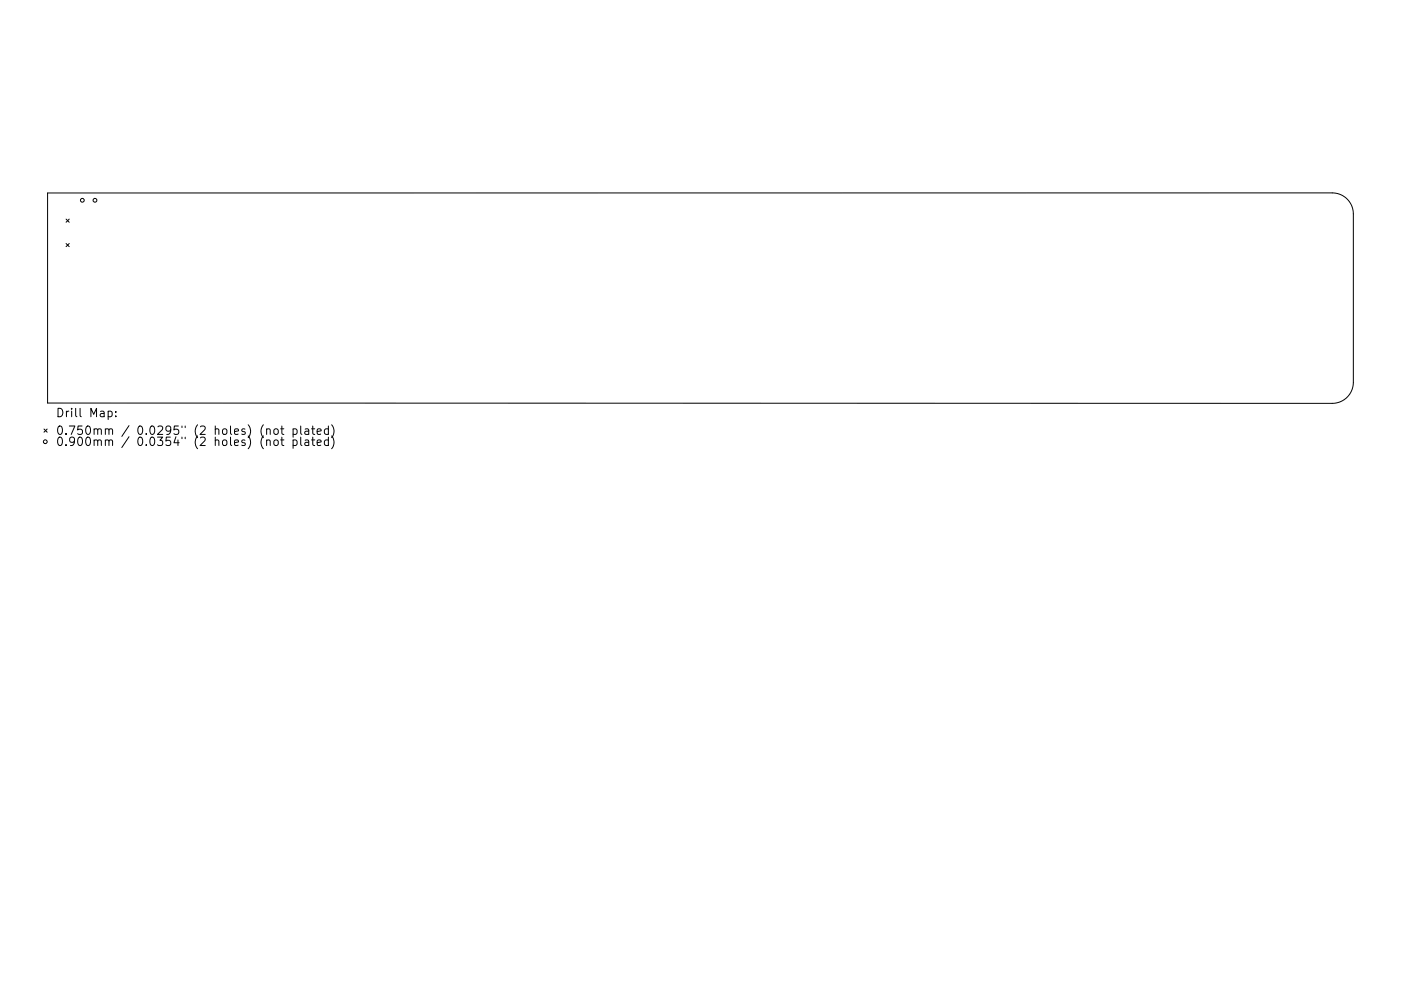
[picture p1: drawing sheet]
<svg xmlns="http://www.w3.org/2000/svg" width="297mm" height="210mm" viewBox="0 0 297 210" stroke-linecap="round" stroke-linejoin="round" font-family="sans-serif">
<defs><g id="words">
<g font-size="2.5">
<text x="11.8" y="88.5">Drill Map:</text>
<text x="11.8" y="92.3">0.750mm / 0.0295&quot; (2 holes) (not plated)</text>
<text x="11.8" y="94.6">0.900mm / 0.0354&quot; (2 holes) (not plated)</text>
</g>
</g></defs>
<g fill="none" stroke="#000" stroke-width=".21">
<path d="M10.1 40.9h272.4a4.5 4.5 0 0 1 4.4 4.5v35.7a4.5 4.5 0 0 1-4.4 4.5l-272.4-.1zM14 46.5l.7 .7M14 51.7l.7 .6M14.7 46.5l-.7 .7M14.7 51.7l-.7 .6M9.3 91l.7 .7M10 91l-.7 .7M22.9 87.3l.5-.1 .4 .4v.5l-.2 .2h-.7M24.5 88.2v.2M24.5 87.3v.2M56.5 91.1l.3-.1 .4 .1 .1 1.1M56.5 93.5l.3-.2 .4 .1 .1 1.1"/>
<path d="M58.1 91.1l.3-.1 .5 .1 .1 .7-.2 .3-.4 .1-.3-.2zM58.1 93.5l.3-.2 .5 .2 .1 .7-.2 .2-.4 .1-.3-.1zM59.5 91h.7M59.5 93.3h.7M59.8 90.4v1.5l.4 .3M59.8 92.7v1.6l.4 .2M62.1 91.1l.6-.1 .3 .3v.5l-.2 .3h-.7M62.1 93.4l.6-.1 .3 .4v.5l-.2 .2h-.7M62.1 91v1.8M62.1 93.3v1.8M63.8 90.4v1.5l.2 .3M63.8 92.7v1.6l.2 .2"/>
<path d="M64.7 91.1h.7l.1 1.1M64.7 93.4h.7l.1 1.1M65.5 91.4l-.6 .1a.35 .35 0 0 0-.3 .3 .35 .35 0 0 0 .3 .4l.6-.1M65.5 93.8h-.6a.35 .35 0 0 0-.3 .4 .35 .35 0 0 0 .3 .3l.6-.1M66.1 91h.6M66.1 93.3h.6M66.3 90.4v1.5l.4 .3M66.3 92.7v1.6l.4 .2M67.2 91.6l.9-.2-.1-.3-.5-.1-.3 .2 .1 .9h.7M67.2 93.9l.9-.1-.1-.4-.5-.1-.3 .3 .1 .8h.7M69.6 91.1l-.5-.1-.3 .3v.5l.1 .3h.7M69.6 93.4l-.5-.1-.3 .4v.5l.1 .2h.7"/>
<path d="M69.6 90.4v1.8M69.6 92.7v1.8M70.3 90.1a2.05 2.05 0 0 1 0 2.7M70.3 92.5a2.05 2.05 0 0 1 0 2.7"/>
<circle cx="17.5" cy="42.5" r=".4"/>
<circle cx="20.1" cy="42.5" r=".4"/>
<circle cx="9.6" cy="93.7" r=".4"/>
</g>
<use href="#words"/>
</svg>
